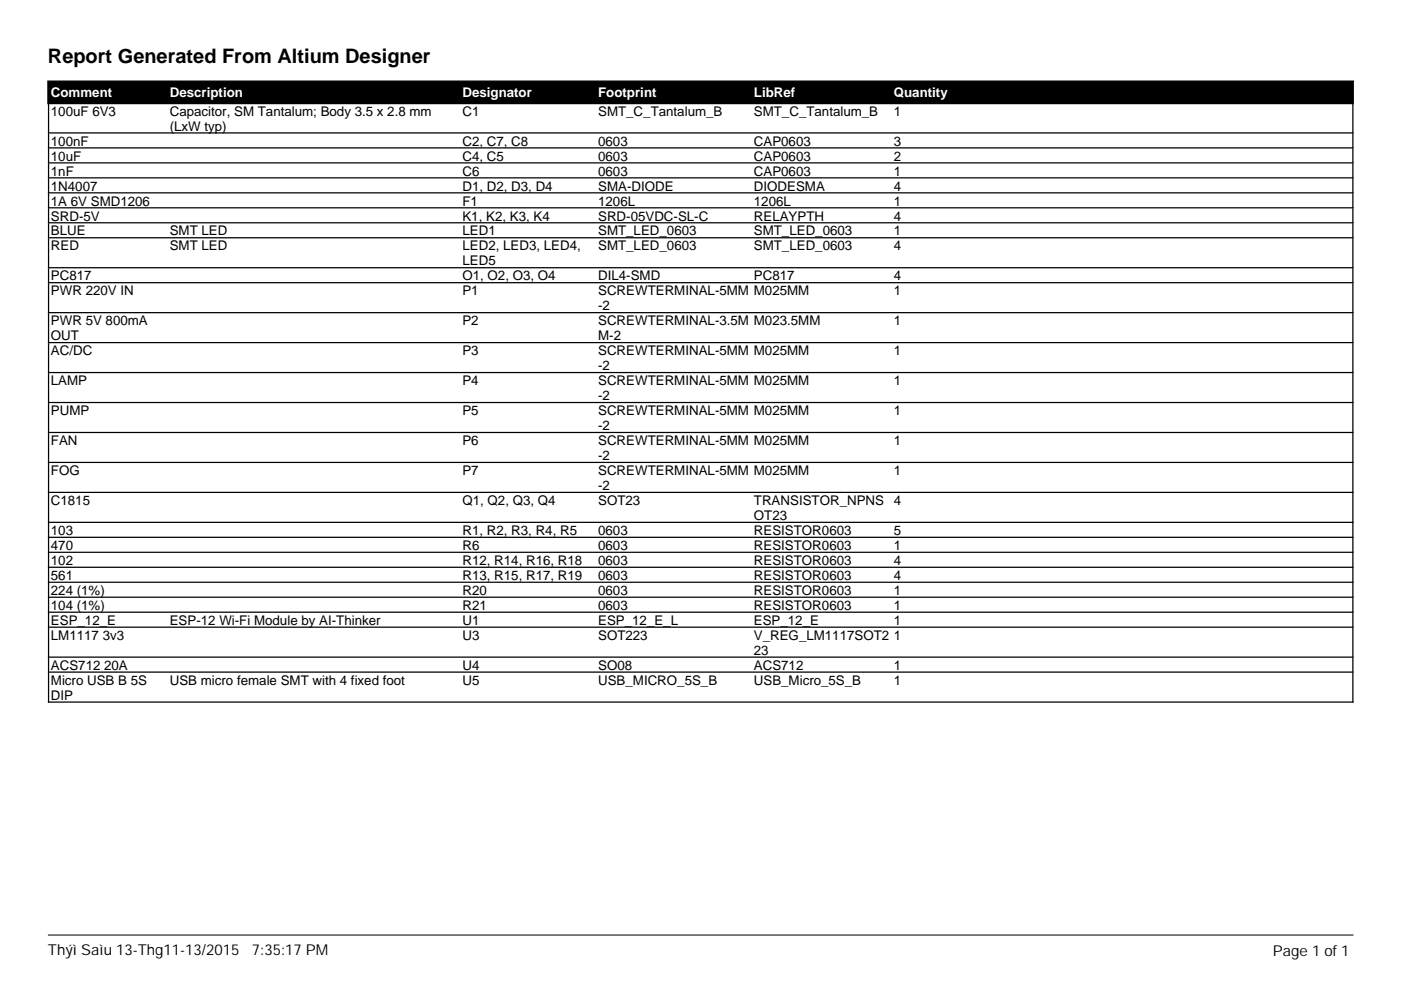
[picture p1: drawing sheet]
<svg xmlns="http://www.w3.org/2000/svg" width="297mm" height="210mm" viewBox="0 0 297 210" stroke-linecap="round" stroke-linejoin="round" font-family="sans-serif">
<defs><g id="words">
<text font-size="4.2" x="10.2" y="13.4">Report Generated From Altium Designer</text>
<g font-size="3.2">
<text x="10.2" y="202.4">Thýì Saìu 13-Thg11-13/2015</text>
<text x="53.4" y="202.4">7:35:17 PM</text>
<text x="269.9" y="202.6">Page 1 of 1</text>
</g>
<g font-size="2.8" fill="#fff">
<text x="10.8" y="20.5">Comment</text>
<text x="36" y="20.5">Description</text>
<text x="98" y="20.5">Designator</text>
<text x="126.8" y="20.5">Footprint</text>
<text x="159.8" y="20.5">LibRef</text>
<text x="189.5" y="20.5">Quantity</text>
</g>
<g font-size="2.8">
<text x="10.8" y="24.5">100uF 6V3</text>
<text x="36" y="24.5">Capacitor, SM Tantalum; Body 3.5 x 2.8 mm</text>
<text x="36" y="27.7">(LxW typ)</text>
<text x="98" y="24.5">C1</text>
<text x="126.8" y="24.5">SMT_C_Tantalum_B</text>
<text x="159.8" y="24.5">SMT_C_Tantalum_B</text>
<text x="189.5" y="24.5">1</text>
<text x="10.8" y="30.9">100nF</text>
<text x="10.8" y="34">10uF</text>
<text x="98" y="30.9">C2, C7, C8</text>
<text x="98" y="34">C4, C5</text>
<text x="126.8" y="30.9">0603</text>
<text x="126.8" y="34">0603</text>
<text x="159.8" y="30.9">CAP0603</text>
<text x="159.8" y="34">CAP0603</text>
<text x="189.5" y="30.9">3</text>
<text x="189.5" y="34">2</text>
<text x="10.8" y="37.2">1nF</text>
<text x="10.8" y="40.4">1N4007</text>
<text x="98" y="37.2">C6</text>
<text x="98" y="40.4">D1, D2, D3, D4</text>
<text x="126.8" y="37.2">0603</text>
<text x="126.8" y="40.4">SMA-DIODE</text>
<text x="159.8" y="37.2">CAP0603</text>
<text x="159.8" y="40.4">DIODESMA</text>
<text x="189.5" y="37.2">1</text>
<text x="189.5" y="40.4">4</text>
<text x="10.8" y="43.6">1A 6V SMD1206</text>
<text x="10.8" y="46.7">SRD-5V</text>
<text x="98" y="43.6">F1</text>
<text x="98" y="46.7">K1, K2, K3, K4</text>
<text x="126.8" y="43.6">1206L</text>
<text x="126.8" y="46.7">SRD-05VDC-SL-C</text>
<text x="159.8" y="43.6">1206L</text>
<text x="159.8" y="46.7">RELAYPTH</text>
<text x="189.5" y="43.6">1</text>
<text x="189.5" y="46.7">4</text>
<text x="10.8" y="49.9">BLUE</text>
<text x="10.8" y="53.1">RED</text>
<text x="36" y="49.9">SMT LED</text>
<text x="36" y="53.1">SMT LED</text>
<text x="98" y="49.9">LED1</text>
<text x="98" y="53.1">LED2, LED3, LED4,</text>
<text x="126.8" y="49.9">SMT_LED_0603</text>
<text x="126.8" y="53.1">SMT_LED_0603</text>
<text x="159.8" y="49.9">SMT_LED_0603</text>
<text x="159.8" y="53.1">SMT_LED_0603</text>
<text x="189.5" y="49.9">1</text>
<text x="189.5" y="53.1">4</text>
<text x="10.8" y="59.4">PC817</text>
<text x="98" y="56.3">LED5</text>
<text x="98" y="59.4">O1, O2, O3, O4</text>
<text x="126.8" y="59.4">DIL4-SMD</text>
<text x="159.8" y="59.4">PC817</text>
<text x="189.5" y="59.4">4</text>
<text x="10.8" y="62.6">PWR 220V IN</text>
<text x="98" y="62.6">P1</text>
<text x="126.8" y="62.6">SCREWTERMINAL-5MM M025MM</text>
<text x="126.8" y="65.8">-2</text>
<text x="189.5" y="62.6">1</text>
<text x="10.8" y="69">PWR 5V 800mA</text>
<text x="98" y="69">P2</text>
<text x="126.8" y="69">SCREWTERMINAL-3.5M M023.5MM</text>
<text x="189.5" y="69">1</text>
<text x="10.8" y="72.1">OUT</text>
<text x="10.8" y="75.3">AC/DC</text>
<text x="98" y="75.3">P3</text>
<text x="126.8" y="72.1">M-2</text>
<text x="126.8" y="75.3">SCREWTERMINAL-5MM M025MM</text>
<text x="189.5" y="75.3">1</text>
<text x="10.8" y="81.7">LAMP</text>
<text x="98" y="81.7">P4</text>
<text x="126.8" y="78.5">-2</text>
<text x="126.8" y="81.7">SCREWTERMINAL-5MM M025MM</text>
<text x="189.5" y="81.7">1</text>
<text x="10.8" y="88">PUMP</text>
<text x="98" y="88">P5</text>
<text x="126.8" y="84.8">-2</text>
<text x="126.8" y="88">SCREWTERMINAL-5MM M025MM</text>
<text x="189.5" y="88">1</text>
<text x="10.8" y="94.4">FAN</text>
<text x="98" y="94.4">P6</text>
<text x="126.8" y="91.2">-2</text>
<text x="126.8" y="94.4">SCREWTERMINAL-5MM M025MM</text>
<text x="189.5" y="94.4">1</text>
<text x="10.8" y="100.7">FOG</text>
<text x="98" y="100.7">P7</text>
<text x="126.8" y="97.5">-2</text>
<text x="126.8" y="100.7">SCREWTERMINAL-5MM M025MM</text>
<text x="189.5" y="100.7">1</text>
<text x="10.8" y="107.1">C1815</text>
<text x="98" y="107.1">Q1, Q2, Q3, Q4</text>
<text x="126.8" y="103.9">-2</text>
<text x="126.8" y="107.1">SOT23</text>
<text x="159.8" y="107.1">TRANSISTOR_NPNS</text>
<text x="189.5" y="107.1">4</text>
<text x="10.8" y="113.4">103</text>
<text x="98" y="113.4">R1, R2, R3, R4, R5</text>
<text x="126.8" y="113.4">0603</text>
<text x="159.8" y="110.2">OT23</text>
<text x="159.8" y="113.4">RESISTOR0603</text>
<text x="189.5" y="113.4">5</text>
<text x="10.8" y="116.6">470</text>
<text x="10.8" y="119.8">102</text>
<text x="98" y="116.6">R6</text>
<text x="98" y="119.8">R12, R14, R16, R18</text>
<text x="126.8" y="116.6">0603</text>
<text x="126.8" y="119.8">0603</text>
<text x="159.8" y="116.6">RESISTOR0603</text>
<text x="159.8" y="119.8">RESISTOR0603</text>
<text x="189.5" y="116.6">1</text>
<text x="189.5" y="119.8">4</text>
<text x="10.8" y="122.9">561</text>
<text x="98" y="122.9">R13, R15, R17, R19</text>
<text x="126.8" y="122.9">0603</text>
<text x="159.8" y="122.9">RESISTOR0603</text>
<text x="189.5" y="122.9">4</text>
<text x="10.8" y="126.1">224 (1%)</text>
<text x="10.8" y="129.3">104 (1%)</text>
<text x="98" y="126.1">R20</text>
<text x="98" y="129.3">R21</text>
<text x="126.8" y="126.1">0603</text>
<text x="126.8" y="129.3">0603</text>
<text x="159.8" y="126.1">RESISTOR0603</text>
<text x="159.8" y="129.3">RESISTOR0603</text>
<text x="189.5" y="126.1">1</text>
<text x="189.5" y="129.3">1</text>
<text x="10.8" y="132.5">ESP_12_E</text>
<text x="10.8" y="135.6">LM1117 3v3</text>
<text x="36" y="132.5">ESP-12 Wi-Fi Module by AI-Thinker</text>
<text x="98" y="132.5">U1</text>
<text x="98" y="135.6">U3</text>
<text x="126.8" y="132.5">ESP_12_E_L</text>
<text x="126.8" y="135.6">SOT223</text>
<text x="159.8" y="132.5">ESP_12_E</text>
<text x="159.8" y="135.6">V_REG_LM1117SOT2</text>
<text x="189.5" y="132.5">1</text>
<text x="189.5" y="135.6">1</text>
<text x="10.8" y="142">ACS712 20A</text>
<text x="98" y="142">U4</text>
<text x="126.8" y="142">SO08</text>
<text x="159.8" y="138.8">23</text>
<text x="159.8" y="142">ACS712</text>
<text x="189.5" y="142">1</text>
<text x="10.8" y="145.2">Micro USB B 5S</text>
<text x="10.8" y="148.3">DIP</text>
<text x="36" y="145.2">USB micro female SMT with 4 fixed foot</text>
<text x="98" y="145.2">U5</text>
<text x="126.8" y="145.2">USB_MICRO_5S_B</text>
<text x="159.8" y="145.2">USB_Micro_5S_B</text>
<text x="189.5" y="145.2">1</text>
</g>
</g></defs>
<path d="M10.2 17.2h276.7v4.8h-276.7z" fill="#000" stroke="#000" stroke-width=".26"/>
<g fill="none" stroke="#000" stroke-width=".26">
<path d="M10.2 28.2h276.8M10.2 31.4h276.8M10.2 34.5h276.8M10.2 37.7h276.8M10.3 22v127M286.8 22v127M10.2 40.9h276.8M10.2 44.1h276.8M10.2 47.2h276.8M10.2 50.4h276.8M10.2 56.8h276.8M10.2 59.9h276.8"/>
<path d="M10.2 66.3h276.8M10.2 72.6h276.8M10.2 79h276.8M10.2 85.3h276.8M10.2 91.7h276.8M10.2 98h276.8M10.2 104.4h276.8M10.2 110.7h276.8M10.2 113.9h276.8M10.2 117.1h276.8M10.2 120.3h276.8M10.2 123.4h276.8"/>
<path d="M10.2 126.6h276.8M10.2 129.8h276.8M10.2 133h276.8M10.2 139.3h276.8M10.2 142.5h276.8M10.2 148.8h276.8"/>
</g>
<path d="M10.2 198.2h276.8" fill="none" stroke="#000" stroke-width=".21"/>
<use href="#words"/>
</svg>
